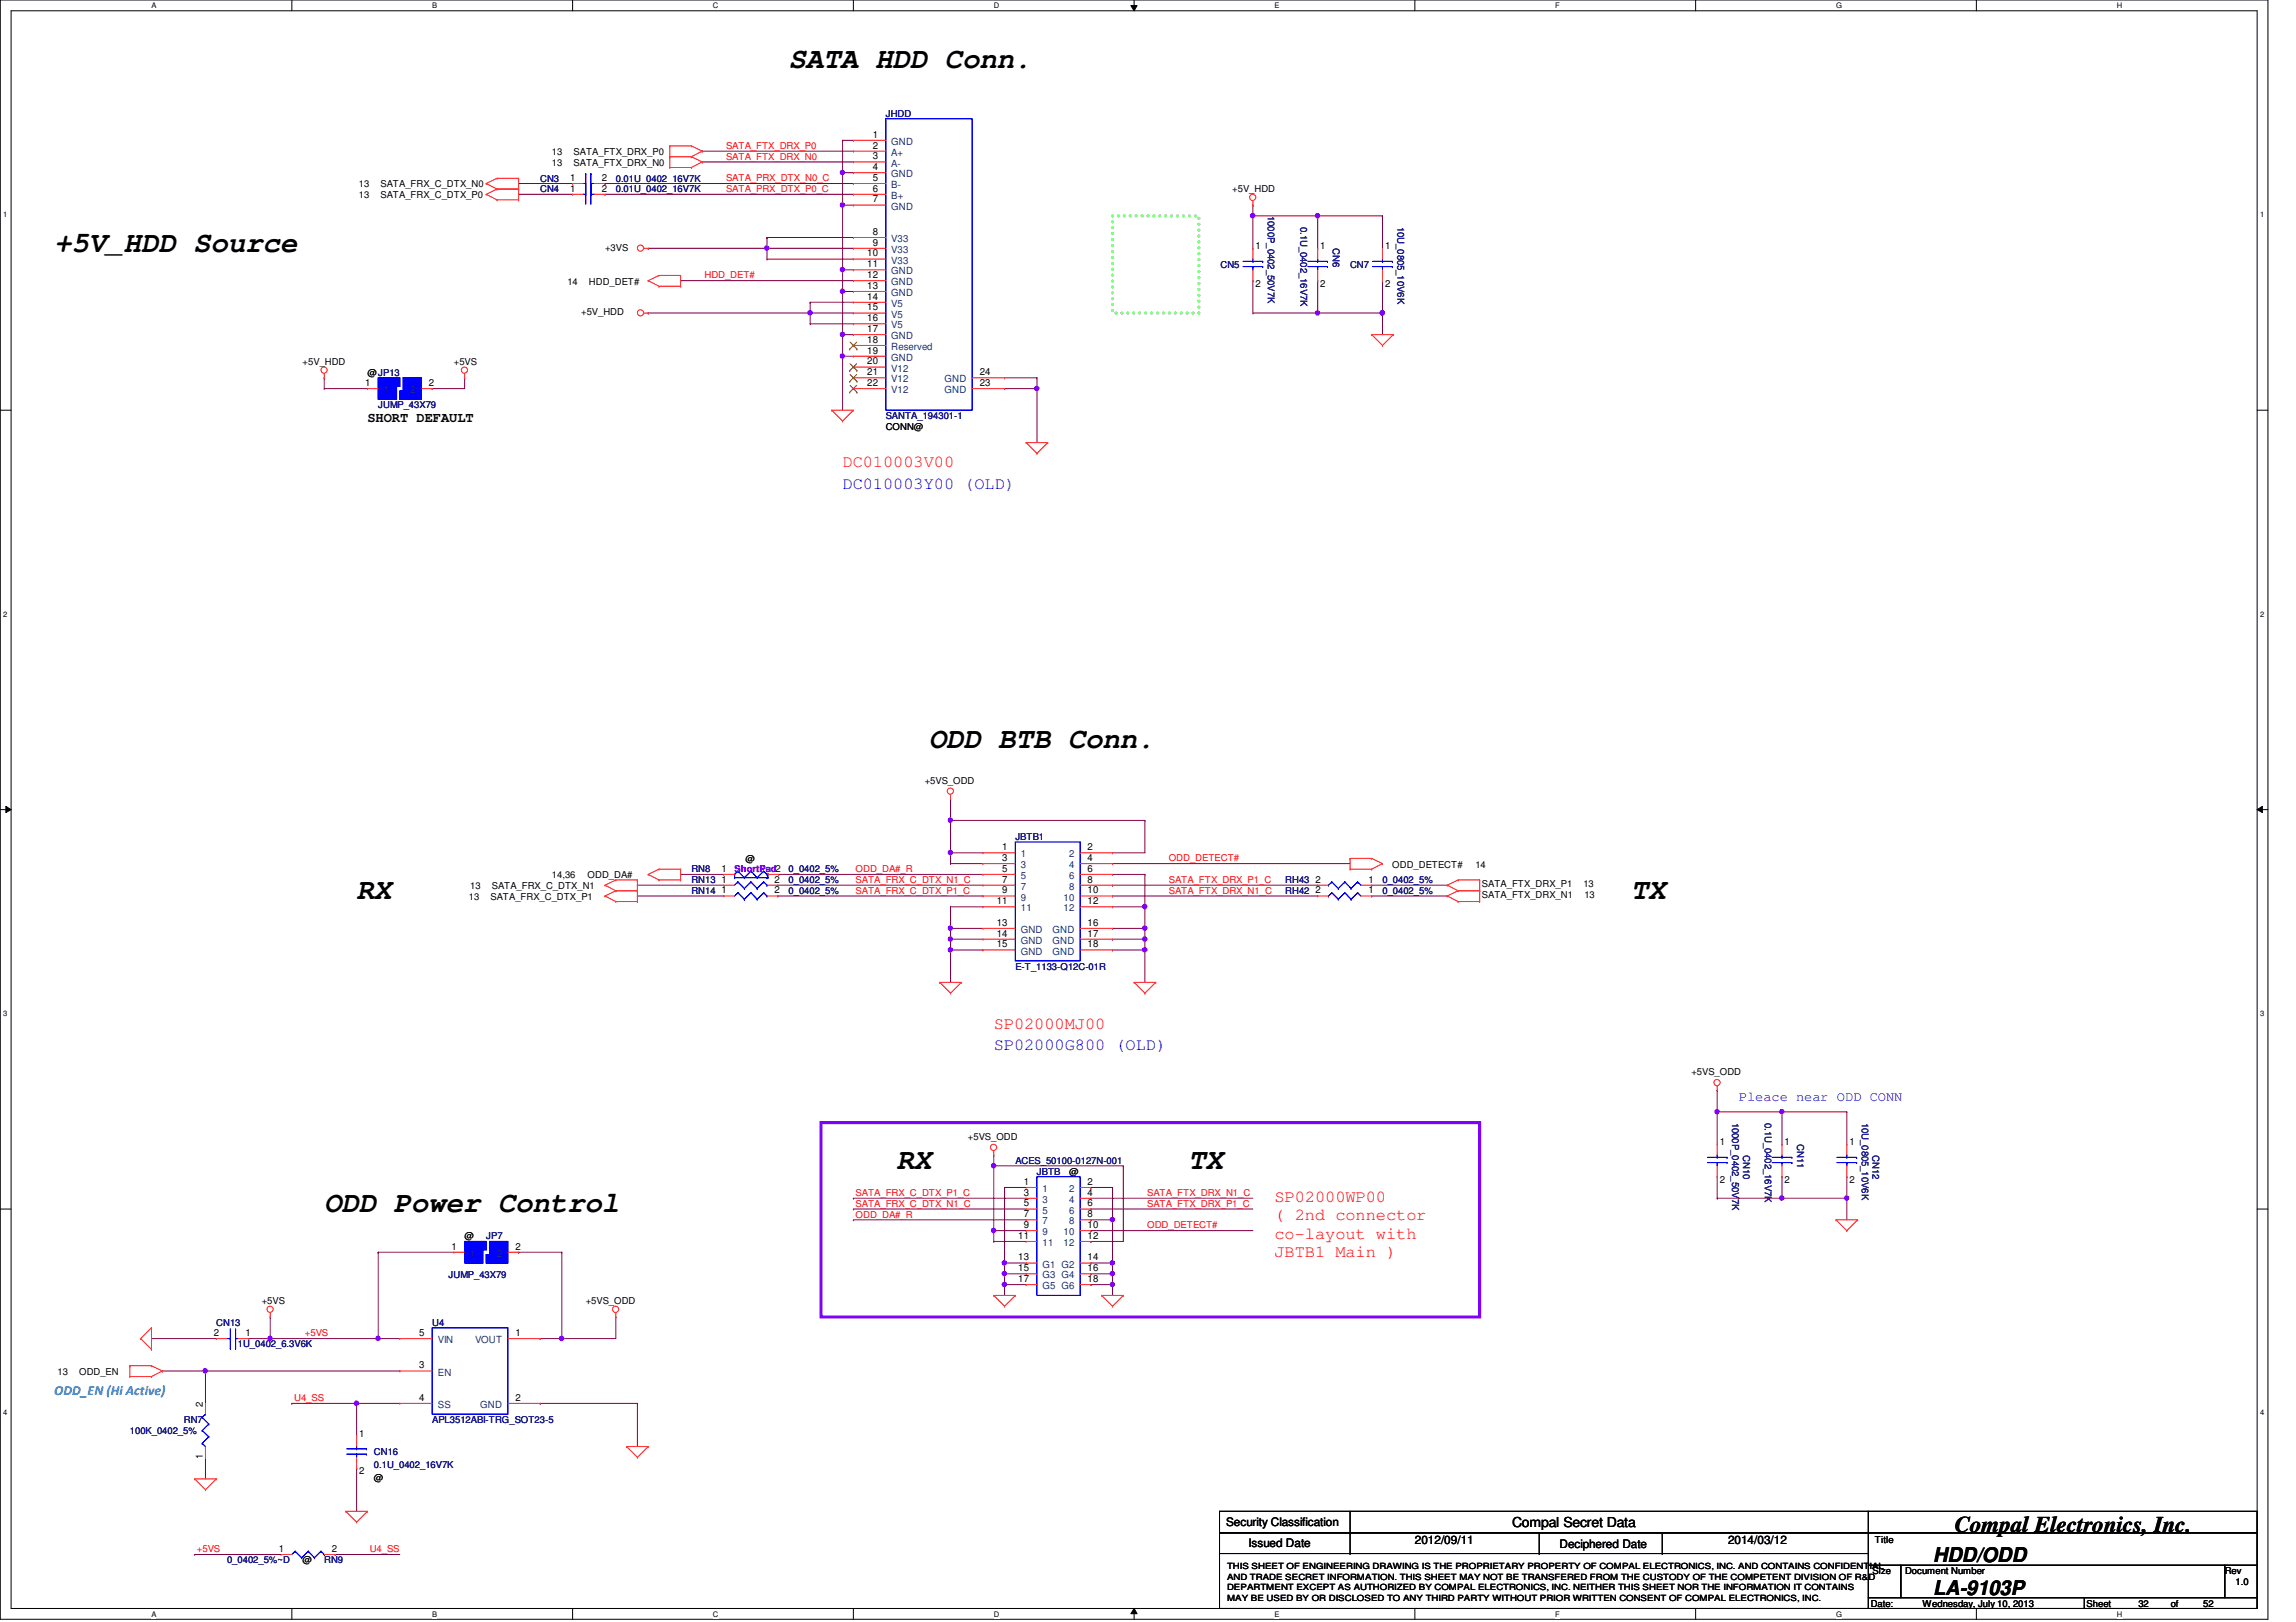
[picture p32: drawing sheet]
<svg xmlns="http://www.w3.org/2000/svg" width="297mm" height="210mm" viewBox="0 0 297 210" stroke-linecap="round" stroke-linejoin="round" font-family="sans-serif">
<defs><g id="words">
<g font-size="3.8">
<text x="102" y="8.8">SATA HDD Conn.</text>
<text x="7" y="32.6">+5V_HDD Source</text>
<text x="120.2" y="96.8">ODD BTB Conn.</text>
<text x="46.1" y="116.4">RX</text>
<text x="211" y="116.4">TX</text>
<text x="116" y="151.3">RX</text>
<text x="153.7" y="151.3">TX</text>
<text x="41.9" y="156.9">ODD Power Control</text>
</g>
<text font-size="2.9" x="252.9" y="198.2">Compal Electronics, Inc.</text>
<g font-size="2.6">
<text x="250.1" y="202.2">HDD/ODD</text>
<text x="250.1" y="206.4">LA-9103P</text>
</g>
<g font-size="2.2" fill="#f00">
<text x="109" y="60.5">DC010003V00</text>
<text x="128.6" y="133.1">SP02000MJ00</text>
<text x="164.9" y="155.5">SP02000WP00</text>
<text x="164.9" y="157.9">( 2nd connector</text>
<text x="164.9" y="160.3">co-layout with</text>
<text x="164.9" y="162.7">JBTB1 Main )</text>
</g>
<g font-size="2.2" fill="#00f">
<text x="109" y="63.3">DC010003Y00 (OLD)</text>
<text x="128.6" y="135.9">SP02000G800 (OLD)</text>
</g>
<g font-size="1.8">
<text x="47.5" y="54.6">SHORT DEFAULT</text>
<text x="195.6" y="197.6">Compal Secret Data</text>
</g>
<text font-size="1.8" fill="#00f" x="225" y="142.5">Pleace near ODD CONN</text>
<text font-size="1.8" fill="#0080ff" x="7" y="180.5">ODD_EN (Hi Active)</text>
<g font-size="1.5">
<text x="158.6" y="197.5">Security Classification</text>
<text x="161.5" y="200.2">Issued Date</text>
<text x="183" y="199.8">2012/09/11</text>
<text x="201.8" y="200.3">Deciphered Date</text>
<text x="223.6" y="199.8">2014/03/12</text>
</g>
<g font-size="1.3">
<text x="112.9" y="17.8">1</text>
<text x="73.8" y="23.4">1</text>
<text x="77.8" y="23.4">2</text>
<text x="112.9" y="19.2">2</text>
<text x="112.9" y="20.6">3</text>
<text x="112.9" y="22">4</text>
<text x="112.9" y="23.4">5</text>
<text x="73.8" y="24.8">1</text>
<text x="77.8" y="24.8">2</text>
<text x="112.9" y="24.8">6</text>
<text x="112.9" y="26.2">7</text>
<text x="112.2" y="33.2">10</text>
<text x="112.2" y="34.6">11</text>
<text x="112.2" y="36">12</text>
<text x="112.9" y="30.4">8</text>
<text x="112.9" y="31.8">9</text>
<text x="162.4" y="32.3">1</text>
<text x="170.8" y="32.3">1</text>
<text x="179.2" y="32.3">1</text>
<text x="112.2" y="37.4">13</text>
<text x="112.2" y="38.8">14</text>
<text x="112.2" y="40.2">15</text>
<text x="112.2" y="41.6">16</text>
<text x="162.4" y="37.1">2</text>
<text x="170.8" y="37.1">2</text>
<text x="179.2" y="37.1">2</text>
<text x="112.2" y="43">17</text>
<text x="112.2" y="44.4">18</text>
<text x="112.2" y="45.8">19</text>
<text x="112.2" y="47.2">20</text>
<text x="47.2" y="50">1</text>
<text x="55.5" y="50">2</text>
<text x="112.2" y="48.6">21</text>
<text x="112.2" y="50">22</text>
<text x="126.7" y="50">23</text>
<text x="126.7" y="48.6">24</text>
<text x="93.3" y="112.8">1</text>
<text x="129.7" y="110">1</text>
<text x="129.7" y="111.4">3</text>
<text x="129.7" y="112.8">5</text>
<text x="140.7" y="110">2</text>
<text x="140.7" y="111.4">4</text>
<text x="140.7" y="112.8">6</text>
<text x="93.3" y="115.6">1</text>
<text x="93.3" y="114.2">1</text>
<text x="100.2" y="115.6">2</text>
<text x="100.2" y="114.2">2</text>
<text x="128.9" y="117">11</text>
<text x="128.9" y="119.8">13</text>
<text x="129.7" y="114.2">7</text>
<text x="129.7" y="115.6">9</text>
<text x="140.7" y="119.8">16</text>
<text x="140.7" y="114.2">8</text>
<text x="140.7" y="115.6">10</text>
<text x="140.7" y="117">12</text>
<text x="170.2" y="114.2">2</text>
<text x="170.2" y="115.6">2</text>
<text x="177" y="114.2">1</text>
<text x="177" y="115.6">1</text>
<text x="128.9" y="121.2">14</text>
<text x="128.9" y="122.6">15</text>
<text x="140.7" y="121.2">17</text>
<text x="140.7" y="122.6">18</text>
<text x="222.5" y="148.2">1</text>
<text x="230.9" y="148.2">1</text>
<text x="239.3" y="148.2">1</text>
<text x="132.5" y="153.3">1</text>
<text x="132.5" y="154.7">3</text>
<text x="140.7" y="153.3">2</text>
<text x="140.7" y="154.7">4</text>
<text x="222.5" y="153">2</text>
<text x="230.9" y="153">2</text>
<text x="239.3" y="153">2</text>
<text x="58.4" y="161.7">1</text>
<text x="66.7" y="161.7">2</text>
<text x="131.7" y="160.3">11</text>
<text x="132.5" y="156.1">5</text>
<text x="132.5" y="157.5">7</text>
<text x="132.5" y="158.9">9</text>
<text x="140.7" y="156.1">6</text>
<text x="140.7" y="157.5">8</text>
<text x="140.7" y="158.9">10</text>
<text x="140.7" y="160.3">12</text>
<text x="131.7" y="163.1">13</text>
<text x="131.7" y="164.5">15</text>
<text x="131.7" y="165.9">17</text>
<text x="140.7" y="163.1">14</text>
<text x="140.7" y="164.5">16</text>
<text x="140.7" y="165.9">18</text>
<text x="27.7" y="172.9">2</text>
<text x="31.7" y="172.9">1</text>
<text x="54.2" y="172.9">5</text>
<text x="66.7" y="172.9">1</text>
<text x="54.2" y="177.1">3</text>
<text x="26.2" y="182" transform="rotate(-90 26.2 182)">2</text>
<text x="46.5" y="185.9">1</text>
<text x="54.2" y="181.3">4</text>
<text x="66.7" y="181.3">2</text>
<text x="26.2" y="188.8" transform="rotate(-90 26.2 188.8)">1</text>
<text x="46.5" y="190.8">2</text>
<text x="36.1" y="200.8">1</text>
<text x="42.9" y="200.8">2</text>
</g>
<g font-size="1.3" fill="#004080">
<text x="115.3" y="18.8">GND</text>
<text x="115.3" y="20.2">A+</text>
<text x="115.3" y="21.5">A-</text>
<text x="115.3" y="22.9">GND</text>
<text x="115.3" y="24.3">B-</text>
<text x="115.3" y="25.7">B+</text>
<text x="115.3" y="27.1">GND</text>
<text x="115.3" y="31.3">V33</text>
<text x="115.3" y="32.7">V33</text>
<text x="115.3" y="34.1">V33</text>
<text x="115.3" y="35.5">GND</text>
<text x="115.3" y="36.9">GND</text>
<text x="115.3" y="38.3">GND</text>
<text x="115.3" y="39.7">V5</text>
<text x="115.3" y="41.1">V5</text>
<text x="115.3" y="42.5">V5</text>
<text x="115.3" y="43.9">GND</text>
<text x="115.3" y="45.3">Reserved</text>
<text x="115.3" y="46.7">GND</text>
<text x="49.7" y="50.9">1</text>
<text x="53.1" y="50.9">2</text>
<text x="115.3" y="48.1">V12</text>
<text x="115.3" y="49.5">V12</text>
<text x="115.3" y="50.9">V12</text>
<text x="122.2" y="50.9">GND</text>
<text x="122.2" y="49.5">GND</text>
<text x="132.1" y="111">1</text>
<text x="132.1" y="112.4">3</text>
<text x="132.1" y="113.7">5</text>
<text x="138.3" y="111">2</text>
<text x="138.3" y="112.4">4</text>
<text x="138.3" y="113.7">6</text>
<text x="132.1" y="115.1">7</text>
<text x="132.1" y="116.5">9</text>
<text x="132.1" y="117.9">11</text>
<text x="137.6" y="116.5">10</text>
<text x="137.6" y="117.9">12</text>
<text x="138.3" y="115.1">8</text>
<text x="132.1" y="120.7">GND</text>
<text x="132.1" y="122.1">GND</text>
<text x="132.1" y="123.5">GND</text>
<text x="136.2" y="120.7">GND</text>
<text x="136.2" y="122.1">GND</text>
<text x="136.2" y="123.5">GND</text>
<text x="134.9" y="154.3">1</text>
<text x="134.9" y="155.7">3</text>
<text x="138.3" y="154.3">2</text>
<text x="138.3" y="155.7">4</text>
<text x="134.9" y="157.1">5</text>
<text x="134.9" y="158.5">7</text>
<text x="134.9" y="159.9">9</text>
<text x="134.9" y="161.2">11</text>
<text x="137.6" y="159.9">10</text>
<text x="137.6" y="161.2">12</text>
<text x="138.3" y="157.1">6</text>
<text x="138.3" y="158.5">8</text>
<text x="60.8" y="162.6">1</text>
<text x="64.3" y="162.6">2</text>
<text x="134.9" y="164">G1 G2</text>
<text x="134.9" y="165.4">G3 G4</text>
<text x="134.9" y="166.8">G5 G6</text>
<text x="56.6" y="173.8">VIN</text>
<text x="61.5" y="173.8">VOUT</text>
<text x="56.6" y="178">EN</text>
<text x="56.6" y="182.2">SS</text>
<text x="62.1" y="182.2">GND</text>
</g>
<g font-size="1.2" fill="#000080">
<text x="114.6" y="15.1">JHDD</text>
<text x="69.9" y="23.5">CN3</text>
<text x="79.7" y="23.5">0.01U_0402_16V7K</text>
<text x="69.9" y="24.9">CN4</text>
<text x="79.7" y="24.9">0.01U_0402_16V7K</text>
<text x="164" y="27.9" transform="rotate(90 164 27.9)">1000P_0402_50V7K</text>
<text x="168.2" y="29.3" transform="rotate(90 168.2 29.3)">0.1U_0402_16V7K</text>
<text x="180.8" y="29.3" transform="rotate(90 180.8 29.3)">10U_0805_10V6K</text>
<text x="157.9" y="34.7">CN5</text>
<text x="172.4" y="32.1" transform="rotate(90 172.4 32.1)">CN6</text>
<text x="174.7" y="34.7">CN7</text>
<text x="48.9" y="52.8">JUMP_43X79</text>
<text x="114.6" y="54.2">SANTA_194301-1</text>
<text x="89.4" y="112.9">RN8</text>
<text x="102" y="112.9">0_0402_5%</text>
<text x="131.4" y="108.7">JBTB1</text>
<text x="89.4" y="115.7">RN14</text>
<text x="89.4" y="114.3">RN13</text>
<text x="102" y="115.7">0_0402_5%</text>
<text x="102" y="114.3">0_0402_5%</text>
<text x="166.3" y="114.3">RH43</text>
<text x="166.3" y="115.7">RH42</text>
<text x="178.9" y="114.3">0_0402_5%</text>
<text x="178.9" y="115.7">0_0402_5%</text>
<text x="131.4" y="125.5">E-T_1133-Q12C-01R</text>
<text x="224.1" y="145.3" transform="rotate(90 224.1 145.3)">1000P_0402_50V7K</text>
<text x="225.5" y="149.5" transform="rotate(90 225.5 149.5)">CN10</text>
<text x="228.3" y="145.3" transform="rotate(90 228.3 145.3)">0.1U_0402_16V7K</text>
<text x="232.5" y="148.1" transform="rotate(90 232.5 148.1)">CN11</text>
<text x="240.9" y="145.3" transform="rotate(90 240.9 145.3)">10U_0805_10V6K</text>
<text x="242.3" y="149.5" transform="rotate(90 242.3 149.5)">CN12</text>
<text x="131.4" y="150.6">ACES_50100-0127N-001</text>
<text x="134.2" y="152">JBTB</text>
<text x="62.9" y="160.4">JP7</text>
<text x="58" y="165.4">JUMP_43X79</text>
<text x="28" y="171.6">CN13</text>
<text x="55.9" y="171.6">U4</text>
<text x="30.8" y="174.4">1U_0402_6.3V6K</text>
<text x="16.8" y="185.5">100K_0402_5%</text>
<text x="23.8" y="184.1">RN7</text>
<text x="55.9" y="184.1">APL3512ABI-TRG_SOT23-5</text>
<text x="48.4" y="188.3">CN16</text>
<text x="48.4" y="190">0.1U_0402_16V7K</text>
<text x="29.4" y="202.3">0_0402_5%~D</text>
<text x="41.9" y="202.3">RN9</text>
</g>
<g font-size="1.2">
<text x="71.4" y="20">13</text>
<text x="71.4" y="21.4">13</text>
<text x="74.2" y="20">SATA_FTX_DRX_P0</text>
<text x="74.2" y="21.4">SATA_FTX_DRX_N0</text>
<text x="46.4" y="24.2">13</text>
<text x="46.4" y="25.6">13</text>
<text x="49.2" y="24.2">SATA_FRX_C_DTX_N0</text>
<text x="49.2" y="25.6">SATA_FRX_C_DTX_P0</text>
<text x="159.4" y="24.9">+5V_HDD</text>
<text x="78.3" y="32.4">+3VS</text>
<text x="73.4" y="36.9">14</text>
<text x="75.2" y="40.8">+5V_HDD</text>
<text x="76.2" y="36.9">HDD_DET#</text>
<text x="39.2" y="47.2">+5V_HDD</text>
<text x="58.7" y="47.2">+5VS</text>
<text x="47.5" y="48.6">@JP13</text>
<text x="114.6" y="55.6">CONN@</text>
<text x="119.6" y="101.4">+5VS_ODD</text>
<text x="71.4" y="113.6">14,36</text>
<text x="76" y="113.6">ODD_DA#</text>
<text x="96.4" y="111.5">@</text>
<text x="180.1" y="112.4">ODD_DETECT#</text>
<text x="190.9" y="112.4">14</text>
<text x="60.7" y="116.4">13</text>
<text x="60.8" y="115">13</text>
<text x="63.5" y="116.4">SATA_FRX_C_DTX_P1</text>
<text x="63.6" y="115">SATA_FRX_C_DTX_N1</text>
<text x="191.7" y="114.9">SATA_FTX_DRX_P1</text>
<text x="191.7" y="116.2">SATA_FTX_DRX_N1</text>
<text x="204.8" y="114.9">13</text>
<text x="205" y="116.2">13</text>
<text x="218.8" y="139.1">+5VS_ODD</text>
<text x="125.2" y="147.5">+5VS_ODD</text>
<text x="138.3" y="152">@</text>
<text x="60.1" y="160.4">@</text>
<text x="33.9" y="168.8">+5VS</text>
<text x="75.8" y="168.8">+5VS_ODD</text>
<text x="7.4" y="177.9">13</text>
<text x="10.2" y="177.9">ODD_EN</text>
<text x="48.4" y="191.7">@</text>
<text x="39.2" y="202.3">@</text>
<text x="242.3" y="203.7">Size</text>
<text x="242.6" y="199.6">Title</text>
<text x="246.5" y="203.7">Document Number</text>
<text x="287.8" y="203.7">Rev</text>
<text x="242" y="207.9">Date:</text>
<text x="248.7" y="207.9">Wednesday, July 10, 2013</text>
<text x="270" y="207.9">Sheet</text>
<text x="276.6" y="207.9">32</text>
<text x="280.8" y="207.9">of</text>
<text x="285" y="207.9">52</text>
<text x="289.2" y="205.1">1.0</text>
</g>
<g font-size="1.2" fill="#f00">
<text x="93.9" y="20.7">SATA_FTX_DRX_N0</text>
<text x="93.9" y="23.5">SATA_PRX_DTX_N0_C</text>
<text x="93.9" y="19.3">SATA_FTX_DRX_P0</text>
<text x="93.9" y="24.8">SATA_PRX_DTX_P0_C</text>
<text x="91.1" y="36">HDD_DET#</text>
<text x="110.7" y="112.9">ODD_DA#_R</text>
<text x="151.2" y="111.5">ODD_DETECT#</text>
<text x="110.7" y="114.3">SATA_FRX_C_DTX_N1_C</text>
<text x="110.7" y="115.7">SATA_FRX_C_DTX_P1_C</text>
<text x="151.2" y="114.3">SATA_FTX_DRX_P1_C</text>
<text x="151.2" y="115.7">SATA_FTX_DRX_N1_C</text>
<text x="110.7" y="154.8">SATA_FRX_C_DTX_P1_C</text>
<text x="148.4" y="154.8">SATA_FTX_DRX_N1_C</text>
<text x="110.7" y="156.2">SATA_FRX_C_DTX_N1_C</text>
<text x="110.7" y="157.6">ODD_DA#_R</text>
<text x="148.4" y="156.2">SATA_FTX_DRX_P1_C</text>
<text x="148.4" y="159">ODD_DETECT#</text>
<text x="39.5" y="172.9">+5VS</text>
<text x="38.1" y="181.3">U4_SS</text>
<text x="25.5" y="200.9">+5VS</text>
<text x="47.8" y="200.9">U4_SS</text>
</g>
<text font-size="1.2" fill="#8000ff" x="95" y="112.9">ShortPad2</text>
<g font-size="1.1">
<text x="158.7" y="203.1">THIS SHEET OF ENGINEERING DRAWING IS THE PROPRIETARY PROPERTY OF COMPAL ELECTRONICS, INC. AND CONTAINS CONFIDENTIAL</text>
<text x="158.7" y="204.4">AND TRADE SECRET INFORMATION. THIS SHEET MAY NOT BE TRANSFERED FROM THE CUSTODY OF THE COMPETENT DIVISION OF R&amp;D</text>
<text x="158.7" y="205.8">DEPARTMENT EXCEPT AS AUTHORIZED BY COMPAL ELECTRONICS, INC. NEITHER THIS SHEET NOR THE INFORMATION IT CONTAINS</text>
<text x="158.7" y="207.1">MAY BE USED BY OR DISCLOSED TO ANY THIRD PARTY WITHOUT PRIOR WRITTEN CONSENT OF COMPAL ELECTRONICS, INC.</text>
</g>
<g font-size="1">
<text x="19.6" y="1.1">A</text>
<text x="55.9" y="1.1">B</text>
<text x="92.2" y="1.1">C</text>
<text x="128.6" y="1.1">D</text>
<text x="164.9" y="1.1">E</text>
<text x="201.2" y="1.1">F</text>
<text x="237.5" y="1.1">G</text>
<text x="273.9" y="1.1">H</text>
<text x=".4" y="28.1">1</text>
<text x="292.4" y="28.1">1</text>
<text x=".4" y="79.8">2</text>
<text x="292.4" y="79.8">2</text>
<text x=".4" y="131.5">3</text>
<text x="292.4" y="131.5">3</text>
<text x=".4" y="183.2">4</text>
<text x="292.4" y="183.2">4</text>
<text x="19.6" y="209.2">A</text>
<text x="55.9" y="209.2">B</text>
<text x="92.2" y="209.2">C</text>
<text x="128.6" y="209.2">D</text>
<text x="164.9" y="209.2">E</text>
<text x="201.2" y="209.2">F</text>
<text x="237.5" y="209.2">G</text>
<text x="273.9" y="209.2">H</text>
</g>
</g></defs>
<path d="M0 0h293.4v209.5h-293.4zM1.4 1.4h290.6v206.8h-290.6z" fill="none" stroke="#000" stroke-width=".13"/>
<g fill="#fff">
<path d="M19.6 .2h.6v1.1h-.6z"/>
<path d="M19.6 208.3h.6v1.1h-.6z"/>
</g>
<path d="M37.8 0v1.4M37.8 208.2v1.3" fill="none" stroke="#000" stroke-width=".13"/>
<g fill="#fff">
<path d="M55.9 .2h.7v1.1h-.7z"/>
<path d="M55.9 208.3h.7v1.1h-.7z"/>
</g>
<path d="M74.1 0v1.4M74.1 208.2v1.3" fill="none" stroke="#000" stroke-width=".13"/>
<g fill="#fff">
<path d="M92.2 .2h.8v1.1h-.8z"/>
<path d="M92.2 208.3h.8v1.1h-.8z"/>
</g>
<path d="M110.4 0v1.4M110.4 208.2v1.3" fill="none" stroke="#000" stroke-width=".13"/>
<g fill="#fff">
<path d="M128.6 .2h.7v1.1h-.7z"/>
<path d="M128.6 208.3h.7v1.1h-.7z"/>
</g>
<path d="M146.3 .7h.8l-.4 .7zM146.7 0v1.4M146.7 208.2l.4 .6h-.8zM146.7 208.2v1.3" fill="none" stroke="#000" stroke-width=".13"/>
<path d="M146.3 .7h.8l-.4 .7zM146.7 208.2l.4 .6h-.8z" fill="#000"/>
<g fill="#fff">
<path d="M164.9 .2h.6v1.1h-.6z"/>
<path d="M164.9 208.3h.6v1.1h-.6z"/>
</g>
<path d="M183 0v1.4M183 208.2v1.3" fill="none" stroke="#000" stroke-width=".13"/>
<g fill="#fff">
<path d="M201.2 .2h.6v1.1h-.6z"/>
<path d="M201.2 208.3h.6v1.1h-.6z"/>
</g>
<path d="M219.4 0v1.4M219.4 208.2v1.3" fill="none" stroke="#000" stroke-width=".13"/>
<g fill="#fff">
<path d="M237.5 .2h.8v1.1h-.8z"/>
<path d="M237.5 208.3h.8v1.1h-.8z"/>
</g>
<path d="M255.7 0v1.4M255.7 208.2v1.3" fill="none" stroke="#000" stroke-width=".13"/>
<g fill="#fff">
<path d="M273.9 .2h.7v1.1h-.7z"/>
<path d="M273.9 208.3h.7v1.1h-.7z"/>
<path d="M.4 27.2h.6v1.1h-.6z"/>
<path d="M292.4 27.2h.5v1.1h-.5z"/>
<path d="M.4 78.9h.6v1.1h-.6z"/>
<path d="M292.4 78.9h.5v1.1h-.5z"/>
</g>
<path d="M0 53.1h1.4M292 53.1h1.4" fill="none" stroke="#000" stroke-width=".13"/>
<g fill="#fff">
<path d="M.4 130.6h.6v1.1h-.6z"/>
<path d="M292.4 130.6h.5v1.1h-.5z"/>
</g>
<path d="M0 104.8h1.4M.8 104.4l.6 .4-.6 .4zM292 104.8l.7-.4v.8zM292 104.8h1.4" fill="none" stroke="#000" stroke-width=".13"/>
<path d="M.8 104.4l.6 .4-.6 .4zM292 104.8l.7-.4v.8z" fill="#000"/>
<g fill="#fff">
<path d="M.4 182.3h.6v1.1h-.6z"/>
<path d="M292.4 182.3h.5v1.1h-.5z"/>
</g>
<path d="M0 156.5h1.4M292 156.5h1.4" fill="none" stroke="#000" stroke-width=".13"/>
<path d="M106.2 145.3h85.2v25.1h-85.2z" fill="none" stroke="#8000ff" stroke-width=".38"/>
<path d="M143.9 27.9h11.2v12.6h-11.2z" fill="none" stroke="#0f0" stroke-width=".38" stroke-dasharray="0 .8"/>
<path d="M109 46.1h.1M109 46.1v7" fill="none" stroke="#800040" stroke-width=".13"/>
<circle cx="109" cy="46.1" r=".29" fill="#f0f"/>
<circle cx="109" cy="46.1" r=".29" fill="none" stroke="#f0f" stroke-width=".13"/>
<path d="M99.2 30.7h.1M99.2 32.1h.1M99.2 30.7v1.4M99.2 32.1h11.2" fill="none" stroke="#800040" stroke-width=".13"/>
<circle cx="99.2" cy="32.1" r=".29" fill="#f0f"/>
<circle cx="99.2" cy="32.1" r=".29" fill="none" stroke="#f0f" stroke-width=".13"/>
<g fill="none" stroke="#800040" stroke-width=".13">
<path d="M83.9 32.1h.1M83.9 32.1h15.3M88 36.3h.1M88 36.3h22.4M99.2 32.1h.1M99.2 30.7h.1M99.2 33.5h.1M99.2 32.1v1.4M99.2 30.7h11.2M99.2 33.5h11.2M104.8 39.1h.1M104.8 39.1v2.8"/>
<path d="M104.8 39.1h5.6M104.8 40.5h.1M104.8 41.9h.1M104.8 41.9h5.6M104.8 40.5h5.6"/>
</g>
<circle cx="104.8" cy="40.5" r=".29" fill="#f0f"/>
<circle cx="104.8" cy="40.5" r=".29" fill="none" stroke="#f0f" stroke-width=".13"/>
<path d="M109 18.2h.1M109 18.2h1.4M109 26.5h.1M109 26.5v8.4" fill="none" stroke="#800040" stroke-width=".13"/>
<circle cx="109" cy="26.5" r=".29" fill="#f0f"/>
<circle cx="109" cy="26.5" r=".29" fill="none" stroke="#f0f" stroke-width=".13"/>
<path d="M83.9 40.5h.1M83.9 40.5h20.9M109 46.1h.1M109 43.3h.1M109 46.1h1.4M109 43.3v2.8" fill="none" stroke="#800040" stroke-width=".13"/>
<circle cx="109" cy="43.3" r=".29" fill="#f0f"/>
<circle cx="109" cy="43.3" r=".29" fill="none" stroke="#f0f" stroke-width=".13"/>
<path d="M109 37.7h.1M109 37.7v5.6M109 43.3h.1M109 43.3h1.4" fill="none" stroke="#800040" stroke-width=".13"/>
<circle cx="109" cy="37.7" r=".29" fill="#f0f"/>
<circle cx="109" cy="37.7" r=".29" fill="none" stroke="#f0f" stroke-width=".13"/>
<path d="M109 37.7h.1M109 34.9h.1M109 37.7h1.4M109 34.9v2.8" fill="none" stroke="#800040" stroke-width=".13"/>
<circle cx="109" cy="34.9" r=".29" fill="#f0f"/>
<circle cx="109" cy="34.9" r=".29" fill="none" stroke="#f0f" stroke-width=".13"/>
<g fill="none" stroke="#800040" stroke-width=".13">
<path d="M90.8 19.6h.1M90.8 19.6h19.6M67.1 25.1h.1M67.1 23.7h.1M67.1 25.1h7M67.1 23.7h7M78.3 25.1h.1M78.3 23.7h.1M78.3 25.1h32.1M78.3 23.7h32.1M90.8 21h.1M90.8 21h19.6"/>
<path d="M109 34.9h.1M109 26.5h.1M109 22.4h.1M109 34.9h1.4M109 26.5h1.4M109 22.4v4.1"/>
</g>
<circle cx="109" cy="22.3" r=".29" fill="#f0f"/>
<circle cx="109" cy="22.3" r=".29" fill="none" stroke="#f0f" stroke-width=".13"/>
<g fill="none" stroke="#800040" stroke-width=".13">
<path d="M109 18.2h.1M109 18.2v4.2M109 22.4h.1M109 22.4h1.4M41.9 48.9h.1M41.9 50.3h.1M41.9 48.9v1.4M41.9 50.3h5.6M55.9 50.3h.1M60.1 48.9h.1M60.1 48.9v1.4h-4.2M230.5 155.1h.1"/>
<path d="M230.5 155.1h8.4"/>
</g>
<circle cx="238.9" cy="155" r=".29" fill="#f0f"/>
<circle cx="238.9" cy="155" r=".29" fill="none" stroke="#f0f" stroke-width=".13"/>
<circle cx="230.5" cy="155" r=".29" fill="#f0f"/>
<circle cx="230.5" cy="155" r=".29" fill="none" stroke="#f0f" stroke-width=".13"/>
<path d="M222.2 152.3h.1M222.2 143.9h.1M222.2 143.9v4.2M222.2 152.3v2.8M222.2 143.9h8.3M230.5 152.3h.1M230.5 152.3v2.8M238.9 155.1h.1M238.9 155.1v2.8" fill="none" stroke="#800040" stroke-width=".13"/>
<circle cx="222.1" cy="143.9" r=".29" fill="#f0f"/>
<circle cx="222.1" cy="143.9" r=".29" fill="none" stroke="#f0f" stroke-width=".13"/>
<path d="M230.5 143.9h.1M230.5 143.9v4.2" fill="none" stroke="#800040" stroke-width=".13"/>
<circle cx="230.5" cy="143.9" r=".29" fill="#f0f"/>
<circle cx="230.5" cy="143.9" r=".29" fill="none" stroke="#f0f" stroke-width=".13"/>
<g fill="none" stroke="#800040" stroke-width=".13">
<path d="M222.2 155.1h.1M222.2 141.1h.1M222.2 155.1h8.3M222.2 141.1v2.8M230.5 143.9h.1M230.5 143.9h8.4M238.9 152.3h.1M238.9 143.9h.1M238.9 143.9v4.2M238.9 152.3v2.8M19.6 173.2h.1M19.6 173.2h8.4"/>
<path d="M32.2 173.2h.1M32.2 173.2h16.7M35 170.4h.1M35 173.2h.1M35 170.4v2.8M37.8 181.6h.1M37.8 181.6h8.3M25.2 201.2h.1M25.2 201.2h11.2M43.3 201.2h.1M43.3 201.2h8.4"/>
</g>
<circle cx="34.9" cy="173.2" r=".29" fill="#f0f"/>
<circle cx="34.9" cy="173.2" r=".29" fill="none" stroke="#f0f" stroke-width=".13"/>
<path d="M48.9 162.1h.1M48.9 162.1h9.8M67.1 162.1h.1M67.1 162.1h5.6M72.7 173.2h.1M72.7 162.1h.1M72.7 162.1v11.1M79.7 170.4h.1M79.7 170.4v2.8h-7" fill="none" stroke="#800040" stroke-width=".13"/>
<circle cx="72.7" cy="173.2" r=".29" fill="#f0f"/>
<circle cx="72.7" cy="173.2" r=".29" fill="none" stroke="#f0f" stroke-width=".13"/>
<path d="M69.9 173.2h.1M69.9 173.2h2.8M46.1 181.6h.1M46.1 181.6h5.6" fill="none" stroke="#800040" stroke-width=".13"/>
<circle cx="46.1" cy="181.6" r=".29" fill="#f0f"/>
<circle cx="46.1" cy="181.6" r=".29" fill="none" stroke="#f0f" stroke-width=".13"/>
<path d="M26.6 177.4h.1M26.6 177.4h25.1M26.6 177.4v4.2M46.1 190h.1M46.1 181.6h.1M46.1 181.6v4.2M46.1 190v5.6M69.9 181.6h.1M69.9 181.6h12.6M82.5 181.6h.1M82.5 181.6v5.6" fill="none" stroke="#800040" stroke-width=".13"/>
<circle cx="26.6" cy="177.4" r=".29" fill="#f0f"/>
<circle cx="26.6" cy="177.4" r=".29" fill="none" stroke="#f0f" stroke-width=".13"/>
<path d="M21 177.4h.1M21 177.4h5.6M48.9 173.2h.1M48.9 173.2h2.8M26.6 188.6h.1M26.6 188.6v2.8" fill="none" stroke="#800040" stroke-width=".13"/>
<circle cx="48.9" cy="173.2" r=".29" fill="#f0f"/>
<circle cx="48.9" cy="173.2" r=".29" fill="none" stroke="#f0f" stroke-width=".13"/>
<path d="M123 122.9h.1M123 122.9h4.2M48.9 162.1h.1M48.9 162.1v11.1" fill="none" stroke="#800040" stroke-width=".13"/>
<circle cx="122.9" cy="122.9" r=".29" fill="#f0f"/>
<circle cx="122.9" cy="122.9" r=".29" fill="none" stroke="#f0f" stroke-width=".13"/>
<g fill="none" stroke="#800040" stroke-width=".13">
<path d="M100.6 114.6h.1M100.6 116h.1M100.6 116h26.6M100.6 114.6h26.6M123 106.2h.1M123 106.2h25.1M143.9 117.3h.1M143.9 114.6h.1M143.9 116h.1M143.9 116h26.6M143.9 114.6h26.6M148.1 113.2h.1"/>
<path d="M148.1 113.2v4.1h-4.2M177.5 116h.1M177.5 116h9.7M123 121.5h.1M123 121.5v1.4"/>
</g>
<circle cx="122.9" cy="106.1" r=".29" fill="#f0f"/>
<circle cx="122.9" cy="106.1" r=".29" fill="none" stroke="#f0f" stroke-width=".13"/>
<g fill="none" stroke="#800040" stroke-width=".13">
<path d="M100.7 113.2h.1M100.7 113.2h26.5M123 103.4h.1M123 117.3h.1M123 103.4v2.8M123 117.3v2.8M143.9 111.8h.1M143.9 111.8h30.8M123 120.1h.1M123 122.9h.1M123 121.5h.1M123 122.9v4.2"/>
<path d="M123 120.1h4.2M123 121.5h4.2"/>
</g>
<circle cx="122.9" cy="121.5" r=".29" fill="#f0f"/>
<circle cx="122.9" cy="121.5" r=".29" fill="none" stroke="#f0f" stroke-width=".13"/>
<path d="M123 120.1h.1M123 120.1v1.4" fill="none" stroke="#800040" stroke-width=".13"/>
<circle cx="122.9" cy="120.1" r=".29" fill="#f0f"/>
<circle cx="122.9" cy="120.1" r=".29" fill="none" stroke="#f0f" stroke-width=".13"/>
<path d="M123 110.4h.1M123 110.4v1.4M143.9 110.4h.1M143.9 110.4h4.2" fill="none" stroke="#800040" stroke-width=".13"/>
<circle cx="122.9" cy="110.3" r=".29" fill="#f0f"/>
<circle cx="122.9" cy="110.3" r=".29" fill="none" stroke="#f0f" stroke-width=".13"/>
<g fill="none" stroke="#800040" stroke-width=".13">
<path d="M82.5 116h.1M82.5 114.6h.1M82.5 116h11.1M82.5 114.6h11.1M88 113.2h.1M88 113.2h5.6M123 111.8h.1M123 110.4h.1M123 106.2h.1M123 117.3h.1M123 111.8h4.2M123 110.4h4.2"/>
<path d="M123 106.2v4.2M123 117.3h4.2M143.9 113.2h.1M143.9 113.2h4.2M148.1 106.2h.1M148.1 106.2v4.2M143.9 120.1h.1M143.9 120.1h4.2M148.1 122.9h.1M148.1 122.9v4.2"/>
</g>
<circle cx="148.1" cy="120.1" r=".29" fill="#f0f"/>
<circle cx="148.1" cy="120.1" r=".29" fill="none" stroke="#f0f" stroke-width=".13"/>
<path d="M143.9 121.5h.1M143.9 121.5h4.2" fill="none" stroke="#800040" stroke-width=".13"/>
<circle cx="148.1" cy="121.5" r=".29" fill="#f0f"/>
<circle cx="148.1" cy="121.5" r=".29" fill="none" stroke="#f0f" stroke-width=".13"/>
<path d="M143.9 122.9h.1M143.9 122.9h4.2" fill="none" stroke="#800040" stroke-width=".13"/>
<circle cx="148.1" cy="122.9" r=".29" fill="#f0f"/>
<circle cx="148.1" cy="122.9" r=".29" fill="none" stroke="#f0f" stroke-width=".13"/>
<path d="M148.1 117.3h.1M148.1 117.3v4.2M148.1 120.1h.1" fill="none" stroke="#800040" stroke-width=".13"/>
<circle cx="148.1" cy="117.3" r=".29" fill="#f0f"/>
<circle cx="148.1" cy="117.3" r=".29" fill="none" stroke="#f0f" stroke-width=".13"/>
<path d="M177.5 114.6h.1M177.5 114.6h9.7M148.1 121.5h.1M148.1 121.5v1.4M130 166.2h.1M130 166.2h2.8" fill="none" stroke="#800040" stroke-width=".13"/>
<circle cx="129.9" cy="166.2" r=".29" fill="#f0f"/>
<circle cx="129.9" cy="166.2" r=".29" fill="none" stroke="#f0f" stroke-width=".13"/>
<path d="M130 164.8h.1M130 163.4h.1M130 166.2h.1M130 164.8v2.8M130 163.4h2.8M130 164.8h2.8" fill="none" stroke="#800040" stroke-width=".13"/>
<circle cx="129.9" cy="164.8" r=".29" fill="#f0f"/>
<circle cx="129.9" cy="164.8" r=".29" fill="none" stroke="#f0f" stroke-width=".13"/>
<path d="M130 163.4h.1M130 163.4v1.4M141.1 163.4h.1M141.1 163.4h2.8M143.9 166.2h.1M143.9 166.2v1.4" fill="none" stroke="#800040" stroke-width=".13"/>
<circle cx="143.9" cy="163.4" r=".29" fill="#f0f"/>
<circle cx="143.9" cy="163.4" r=".29" fill="none" stroke="#f0f" stroke-width=".13"/>
<path d="M141.1 164.8h.1M141.1 164.8h2.8" fill="none" stroke="#800040" stroke-width=".13"/>
<circle cx="143.9" cy="164.8" r=".29" fill="#f0f"/>
<circle cx="143.9" cy="164.8" r=".29" fill="none" stroke="#f0f" stroke-width=".13"/>
<path d="M141.1 166.2h.1M141.1 166.2h2.8" fill="none" stroke="#800040" stroke-width=".13"/>
<circle cx="143.9" cy="166.2" r=".29" fill="#f0f"/>
<circle cx="143.9" cy="166.2" r=".29" fill="none" stroke="#f0f" stroke-width=".13"/>
<path d="M128.6 150.9h.1M128.6 150.9h16.7M143.9 157.9h.1M143.9 157.9v8.3M143.9 163.4h.1M143.9 164.8h.1" fill="none" stroke="#800040" stroke-width=".13"/>
<circle cx="128.5" cy="150.8" r=".29" fill="#f0f"/>
<circle cx="128.5" cy="150.8" r=".29" fill="none" stroke="#f0f" stroke-width=".13"/>
<path d="M128.6 149.5h.1M128.6 159.3h.1M128.6 149.5v1.4M128.6 159.3v1.4" fill="none" stroke="#800040" stroke-width=".13"/>
<circle cx="128.5" cy="159.2" r=".29" fill="#f0f"/>
<circle cx="128.5" cy="159.2" r=".29" fill="none" stroke="#f0f" stroke-width=".13"/>
<path d="M130 153.7h.1M130 153.7h2.8M130 153.7v9.7M141.1 153.7h.1M141.1 153.7h2.8M145.3 150.9h.1M145.3 150.9v9.8h-4.2M130 163.4h.1M141.1 160.7h.1" fill="none" stroke="#800040" stroke-width=".13"/>
<circle cx="129.9" cy="163.4" r=".29" fill="#f0f"/>
<circle cx="129.9" cy="163.4" r=".29" fill="none" stroke="#f0f" stroke-width=".13"/>
<g fill="none" stroke="#800040" stroke-width=".13">
<path d="M110.4 155.1h.1M110.4 156.5h.1M110.4 157.9h.1M110.4 155.1h22.4M110.4 156.5h22.4M110.4 157.9h22.4M128.6 159.3h.1M128.6 150.9h.1M128.6 159.3h4.2M128.6 150.9v8.4M141.1 156.5h.1M141.1 155.1h.1"/>
<path d="M141.1 159.3h.1M141.1 157.9h.1M141.1 155.1h21M141.1 156.5h21M141.1 157.9h2.8M141.1 159.3h21M128.6 160.7h.1M128.6 160.7h4.2"/>
</g>
<circle cx="143.9" cy="157.8" r=".29" fill="#f0f"/>
<circle cx="143.9" cy="157.8" r=".29" fill="none" stroke="#f0f" stroke-width=".13"/>
<path d="M178.9 40.5h.1M178.9 40.5v2.8M143.9 153.7h.1M143.9 153.7v4.2" fill="none" stroke="#800040" stroke-width=".13"/>
<circle cx="178.8" cy="40.5" r=".29" fill="#f0f"/>
<circle cx="178.8" cy="40.5" r=".29" fill="none" stroke="#f0f" stroke-width=".13"/>
<path d="M162.1 36.3h.1M162.1 26.5h.1M162.1 27.9h.1M162.1 26.5v5.6M162.1 36.3v4.2M170.5 36.3h.1M170.5 27.9h.1M170.5 27.9v4.2M170.5 36.3v4.2M170.5 27.9h8.4" fill="none" stroke="#800040" stroke-width=".13"/>
<circle cx="170.4" cy="27.9" r=".29" fill="#f0f"/>
<circle cx="170.4" cy="27.9" r=".29" fill="none" stroke="#f0f" stroke-width=".13"/>
<path d="M178.9 27.9h.1M178.9 27.9v4.2M170.5 40.5h.1M170.5 40.5h8.4" fill="none" stroke="#800040" stroke-width=".13"/>
<circle cx="170.4" cy="40.5" r=".29" fill="#f0f"/>
<circle cx="170.4" cy="40.5" r=".29" fill="none" stroke="#f0f" stroke-width=".13"/>
<path d="M162.1 27.9h.1M162.1 27.9h8.4M162.1 40.5h.1M162.1 40.5h8.4" fill="none" stroke="#800040" stroke-width=".13"/>
<circle cx="162.1" cy="27.9" r=".29" fill="#f0f"/>
<circle cx="162.1" cy="27.9" r=".29" fill="none" stroke="#f0f" stroke-width=".13"/>
<path d="M178.9 36.3h.1M178.9 36.3v4.2" fill="none" stroke="#800040" stroke-width=".13"/>
<circle cx="178.8" cy="40.5" r=".29" fill="#f0f"/>
<circle cx="178.8" cy="40.5" r=".29" fill="none" stroke="#f0f" stroke-width=".13"/>
<path d="M134.2 48.9h.1M134.2 50.3h.1M134.2 48.9v8.4" fill="none" stroke="#800040" stroke-width=".13"/>
<circle cx="134.1" cy="50.3" r=".29" fill="#f0f"/>
<circle cx="134.1" cy="50.3" r=".29" fill="none" stroke="#f0f" stroke-width=".13"/>
<path d="M130 48.9h.1M130 50.3h.1M130 48.9h4.2M130 50.3h4.2" fill="none" stroke="#800040" stroke-width=".13"/>
<g fill="none" stroke="#f00" stroke-width=".13">
<path d="M86.7 18.9h.1M86.7 18.9h2.7M86.7 18.9v2.8M89.4 18.9h.1M89.4 18.9l1.4 .7M90.8 19.6h.1M90.8 19.6l-1.4 .7M62.9 23.7h.1M62.9 25.1h.1M62.9 23.7l1.4 .8M62.9 25.1l1.4 .8M64.3 23.1h.1"/>
<path d="M64.3 24.5h.1M64.3 25.9h.1M64.3 23.1l-1.4 .6M64.3 23.1h2.8M64.3 24.5h2.8M64.3 24.5l-1.4 .6M64.3 25.9h2.8M67.1 23.1h.1M67.1 24.5h.1M67.1 25.9h.1M67.1 23.1v2.8M83.3 32.1h.6"/>
<path d="M83.9 36.3h.1M83.9 32.1h.1M83.9 36.3l1.4 .7M85.3 35.6h.1M85.3 37h.1M85.3 35.6h2.7M85.3 35.6l-1.4 .7M85.3 37h2.7M86.7 20.3h.1M86.7 21.7h.1M86.7 20.3h2.7M86.7 21.7h2.7"/>
<path d="M88 37h.1M88 35.6h.1M88 35.6v1.4M89.4 20.3h.1M89.4 21.7h.1M89.4 20.3l1.4 .7M90.8 21h.1M90.8 21l-1.4 .7M162.1 26.5h.1M162.1 26v.5M41.9 48.9h.1M41.9 48.3v.6"/>
<path d="M60.1 48.9h.1M60.1 48.3v.6M83.3 40.5h.6M83.9 40.5h.1M107.6 53.1h.1M107.6 53.1h2.8M107.6 53.1l1.4 1.4M109 54.5h.1M110.4 53.1h.1M110.4 53.1l-1.4 1.4M132.8 57.3h.1M132.8 57.3h2.7"/>
<path d="M132.8 57.3l1.4 1.4M134.2 58.7h.1M135.5 57.3h.1M135.5 57.3l-1.3 1.4M177.5 43.3h.1M177.5 43.3h2.8M177.5 43.3l1.4 1.4M178.9 44.7h.1M180.3 43.3h.1M180.3 43.3l-1.4 1.4M78.3 114.6h.1M78.3 116h.1"/>
<path d="M78.3 114.6l1.4 .7M78.3 116l1.4 .7M79.7 113.9h.1M79.7 115.3h.1M79.7 116.7h.1M79.7 113.9h2.8M79.7 113.9l-1.4 .7M79.7 115.3h2.8M79.7 115.3l-1.4 .7M79.7 116.7h2.8M82.5 113.9h.1M82.5 115.3h.1"/>
<path d="M82.5 116.7h.1M82.5 113.9v2.8M83.9 113.2h.1M83.9 113.2l1.4 .7M85.3 112.5h.1M85.3 113.9h.1M85.3 112.5l-1.4 .7M85.3 112.5h2.7M85.3 113.9h2.7M88 112.5h.1M88 113.9h.1M88 112.5v1.4"/>
<path d="M93.6 113.2h.1M93.6 113.2h1.4M99.4 113.2h1.3M100.7 113.2h.1M123 103.4h.1M123 102.8v.6M174.7 112.5h.1M174.7 111.1h.1M174.7 112.5h2.8M174.7 111.1h2.8M174.7 111.1v1.4M177.5 111.1h.1"/>
<path d="M177.5 112.5h.1M177.5 111.1l1.4 .7M178.9 111.8h.1M178.9 111.8l-1.4 .7M187.2 114.6h.1M187.2 116h.1M187.2 114.6l1.4 .7M187.2 116l1.4 .7M188.6 113.9h.1M188.6 115.3h.1M188.6 116.7h.1M188.6 113.9h2.8"/>
<path d="M188.6 115.3h2.8M188.6 116.7h2.8M188.6 113.9l-1.4 .7M188.6 115.3l-1.4 .7M191.4 115.3h.1M191.4 113.9h.1M191.4 116.7h.1M191.4 113.9v2.8M121.6 127.1h.1M121.6 127.1h2.8M121.6 127.1l1.4 1.4M123 128.5h.1"/>
<path d="M124.4 127.1h.1M124.4 127.1l-1.4 1.4M146.7 127.1h.1M146.7 127.1h2.8M146.7 127.1l1.4 1.4M148.1 128.5h.1M149.5 127.1h.1M149.5 127.1l-1.4 1.4M128.6 149.5h.1M128.6 148.9v.6M222.2 141.1h.1M222.2 140.5v.6"/>
<path d="M230.5 148.1h.1M230.5 152.3h.1M230.5 148.1v1.4M230.5 150.9v1.4M237.5 157.9h.1M237.5 157.9h2.8M237.5 157.9l1.4 1.4M238.9 159.3h.1M240.3 157.9h.1M240.3 157.9l-1.4 1.4M16.8 176.7h.1M16.8 178.1h.1"/>
<path d="M16.8 176.7h2.8M16.8 176.7v1.4M16.8 178.1h2.8M18.2 173.2h.1M18.2 173.2l1.4 1.4M19.6 176.7h.1M19.6 178.1h.1M19.6 171.8h.1M19.6 174.6h.1M19.6 176.7l1.4 .7M19.6 171.8v2.8M19.6 171.8l-1.4 1.4"/>
<path d="M21 177.4h.1M21 177.4l-1.4 .7M35 170.4h.1M35 169.9v.5M79.7 170.4h.1M79.7 169.9v.5M128.6 167.6h.1M128.6 167.6h2.8M128.6 167.6l1.4 1.4M130 169h.1M131.4 167.6h.1M131.4 167.6l-1.4 1.4"/>
<path d="M142.5 167.6h.1M142.5 167.6h2.8M142.5 167.6l1.4 1.4M143.9 169h.1M145.3 167.6h.1M145.3 167.6l-1.4 1.4M25.2 191.4h.1M25.2 191.4h2.8M25.2 191.4l1.4 1.4M26.6 192.8h.1M28 191.4h.1M28 191.4l-1.4 1.4"/>
<path d="M44.7 195.6h.1M44.7 195.6h2.8M44.7 195.6l1.4 1.4M46.1 197h.1M47.5 195.6h.1M47.5 195.6l-1.4 1.4M81.1 187.2h.1M81.1 187.2h2.8M81.1 187.2l1.4 1.4M82.5 188.6h.1M83.9 187.2h.1M83.9 187.2l-1.4 1.4"/>
<circle cx="82.9" cy="32.1" r=".4"/>
<circle cx="162.1" cy="25.5" r=".4"/>
<circle cx="41.9" cy="47.9" r=".4"/>
<circle cx="60.1" cy="47.9" r=".4"/>
<circle cx="82.9" cy="40.5" r=".4"/>
<circle cx="123" cy="102.4" r=".4"/>
<circle cx="128.5" cy="148.5" r=".4"/>
<circle cx="222.1" cy="140.1" r=".4"/>
<circle cx="34.9" cy="169.4" r=".4"/>
<circle cx="79.6" cy="169.4" r=".4"/>
</g>
<g fill="none" stroke="#000" stroke-width=".13">
<path d="M157.8 195.6h83.9v2.8h-83.9zM157.8 198.4h83.9v2.6h-83.9zM174.7 198.4h.1M174.7 195.6v5.4M199.1 198.4v2.6M215 198.4v2.6M241.7 195.6h50.3v2.8h-50.3zM241.7 198.4h50.3v4.2h-50.3zM157.8 201h83.9v7.2h-83.9zM174.7 201h.1M199.1 201h.1M215 201h.1"/>
<path d="M241.7 202.6h4.2v4.2h-4.2zM241.7 206.8h28v1.4h-28zM245.9 202.6h41.9v4.2h-41.9zM269.7 206.8h22.3v1.4h-22.3zM287.8 202.6h4.2v4.2h-4.2z"/>
</g>
<g fill="none" stroke="#00f" stroke-width=".13">
<path d="M95 113.6h.1M95 113.6h4.2M95.5 112.7h.1M95.5 112.7l-.5 .5v.4M95.5 112.7l.8 .9M96.3 113.6h.1M97.2 112.7h.1M97.2 112.7l-.9 .9M97.2 112.7l.8 .9M98 113.6h.1M98.8 112.7h.1M98.8 112.7l-.8 .9"/>
<path d="M98.8 112.7l.4 .5M99.2 113.2h.1M99.2 113.6h.1M99.4 113.6h.1M99.4 113v.6M229.3 150.5h2.5M229.3 149.8h2.5M230.5 149.8h.1M230.5 150.5h.1M230.5 149.5v.3M230.5 150.5v.4M231.8 150.5h.1"/>
<path d="M231.8 149.8h.1"/>
</g>
<path d="M60.1 160.7h1.4v2.7h-1.4z" fill-rule="evenodd" fill="#00f"/>
<path d="M60.1 160.7h1.4v2.7h-1.4z" fill="none" stroke="#00f" stroke-width=".13"/>
<path d="M61.5 160.7h1v2.7h-1z" fill-rule="evenodd" fill="#00f"/>
<path d="M61.5 160.7h1v2.7h-1z" fill="none" stroke="#00f" stroke-width=".13"/>
<path d="M62.5 160.7h.4v1.1h-.4z" fill-rule="evenodd" fill="#00f"/>
<path d="M62.5 160.7h.4v1.1h-.4z" fill="none" stroke="#00f" stroke-width=".13"/>
<path d="M62.9 162.3h.4v1.1h-.4z" fill-rule="evenodd" fill="#00f"/>
<path d="M62.9 162.3h.4v1.1h-.4z" fill="none" stroke="#00f" stroke-width=".13"/>
<path d="M63.3 160.7h1v2.7h-1z" fill-rule="evenodd" fill="#00f"/>
<path d="M63.3 160.7h1v2.7h-1z" fill="none" stroke="#00f" stroke-width=".13"/>
<path d="M64.3 160.7h1.4v2.7h-1.4z" fill-rule="evenodd" fill="#00f"/>
<path d="M64.3 160.7h1.4v2.7h-1.4z" fill="none" stroke="#00f" stroke-width=".13"/>
<path d="M60.1 160.7h1.4v2.7h-1.4z" fill-rule="evenodd" fill="#00f"/>
<path d="M60.1 160.7h1.4v2.7h-1.4z" fill="none" stroke="#00f" stroke-width=".13"/>
<path d="M61.5 160.7h1v2.7h-1z" fill-rule="evenodd" fill="#00f"/>
<path d="M61.5 160.7h1v2.7h-1z" fill="none" stroke="#00f" stroke-width=".13"/>
<path d="M62.5 160.7h.4v1.1h-.4z" fill-rule="evenodd" fill="#00f"/>
<path d="M62.5 160.7h.4v1.1h-.4z" fill="none" stroke="#00f" stroke-width=".13"/>
<path d="M62.9 162.3h.4v1.1h-.4z" fill-rule="evenodd" fill="#00f"/>
<path d="M62.9 162.3h.4v1.1h-.4z" fill="none" stroke="#00f" stroke-width=".13"/>
<path d="M63.3 160.7h1v2.7h-1z" fill-rule="evenodd" fill="#00f"/>
<path d="M63.3 160.7h1v2.7h-1z" fill="none" stroke="#00f" stroke-width=".13"/>
<path d="M64.3 160.7h1.4v2.7h-1.4z" fill-rule="evenodd" fill="#00f"/>
<g fill="none" stroke="#00f" stroke-width=".13">
<path d="M114.6 15.4h11.2v37.7h-11.2zM75.5 25.1h.3M75.5 23.7h.3M75.8 25.1h.1M75.8 23.9h.1M75.8 23.7h.1M75.8 22.5h.1M75.8 22.5v3.9M76.5 23.9h.1M76.5 25.1h.1M76.5 22.5h.1M76.5 23.7h.1"/>
<path d="M76.5 25.1h.4M76.5 22.5v3.9M76.5 23.7h.4M169.2 34.5h2.5M169.2 33.8h2.5M170.5 33.8h.1M170.5 34.5h.1M170.5 33.5v.3M170.5 34.5v.4M171.7 34.5h.1M171.7 33.8h.1M95.5 115.5h.1"/>
<path d="M95.5 114.1h.1M95.5 115.5l-.5 .5M95.5 115.5l.8 .9M95.5 114.1l-.5 .5M95.5 114.1l.8 .9M96.3 116.4h.1M96.3 115h.1M97.2 115.5h.1M97.2 114.1h.1M97.2 115.5l-.9 .9M97.2 115.5l.8 .9M97.2 114.1l-.9 .9"/>
<path d="M97.2 114.1l.8 .9M98 116.4h.1M98 115h.1M98.8 115.5h.1M98.8 114.1h.1M98.8 115.5l-.8 .9M98.8 115.5l.4 .5M98.8 114.1l-.8 .9M98.8 114.1l.4 .5M99.2 116h.1M99.2 114.6h.1M131.4 109h8.3v15.3h-8.3z"/>
<path d="M171.9 114.6h.1M171.9 116h.1M172.3 114.1h.1M172.3 115.5h.1M172.3 114.1l.8 .9M172.3 114.1l-.4 .5M172.3 115.5l.8 .9M172.3 115.5l-.4 .5M173.1 115h.1M173.1 116.4h.1M174 114.1h.1M174 115.5h.1"/>
<path d="M174 114.1l.8 .9M174 114.1l-.9 .9M174 115.5l.8 .9M174 115.5l-.9 .9M174.8 115h.1M174.8 116.4h.1M175.6 114.1h.1M175.6 115.5h.1M175.6 114.1l.5 .5M175.6 114.1l-.8 .9M175.6 115.5l.5 .5M175.6 115.5l-.8 .9"/>
<path d="M134.2 152.3h5.5v15.3h-5.5zM220.9 150.5h2.5M220.9 149.8h2.5M222.2 149.8h.1M222.2 150.5h.1M222.2 149.5v.3M222.2 150.5v.4M223.4 150.5h.1M223.4 149.8h.1M237.7 150.5h2.5M237.7 149.8h2.5M238.9 149.8h.1"/>
<path d="M238.9 150.5h.1M238.9 149.5v.3M238.9 150.5v.4M240.2 150.5h.1M240.2 149.8h.1M29.4 173.2h.4M29.8 174.5h.1M29.8 173.2h.1M29.8 172v2.5M30.5 173.2h.1M30.5 174.5h.1M30.5 173.2h.3"/>
<path d="M30.5 172v2.5M55.9 171.8h9.8v11.2h-9.8zM64.3 160.7h1.4v2.7h-1.4zM26.2 186.8h.1M26.2 185.1h.1M26.2 183.4h.1M26.2 186.8l.4 .4M26.2 185.1l.8 .8M26.2 183.4l.8 .9M26.6 183h.1M26.6 183l-.4 .4M27 185.9h.1"/>
<path d="M27 184.3h.1M27 184.3l-.8 .8M27 185.9l-.8 .9M44.9 188.2h2.5M44.9 187.5h2.5M46.1 187.5h.1M46.1 188.2h.1M46.1 187.2v.3M46.1 188.2v.4M47.4 188.2h.1M47.4 187.5h.1M38.2 200.7h.1"/>
<path d="M38.2 200.7l-.4 .5M38.2 200.7l.8 .9M39 201.6h.1M39.9 200.7h.1M39.9 200.7l-.9 .9M39.9 200.7l.8 .9M40.7 201.6h.1M41.5 200.7h.1M41.5 200.7l-.8 .9M41.5 200.7l.4 .5M41.9 201.2h.1"/>
</g>
<g fill="none" stroke="#f00" stroke-width=".13">
<path d="M110.4 18.2h.1M110.4 19.6h.1M110.4 18.2h4.2M110.4 19.6h4.2M74.1 25.1h.1M74.1 23.7h.1M74.1 25.1h1.4M74.1 23.7h1.4M76.9 25.1h1.4M76.9 23.7h1.4M78.3 25.1h.1M78.3 23.7h.1"/>
<path d="M110.4 21h.1M110.4 22.4h.1M110.4 23.7h.1M110.4 25.1h.1M110.4 26.5h.1M110.4 30.7h.1M110.4 32.1h.1M110.4 33.5h.1M110.4 34.9h.1M110.4 36.3h.1M110.4 37.7h.1M110.4 39.1h.1"/>
<path d="M110.4 25.1h4.2M110.4 21h4.2M110.4 22.4h4.2M110.4 23.7h4.2M110.4 26.5h4.2M110.4 30.7h4.2M110.4 32.1h4.2M110.4 33.5h4.2M110.4 34.9h4.2M110.4 36.3h4.2M110.4 37.7h4.2M110.4 39.1h4.2"/>
<path d="M170.5 32.1h.1M170.5 36.3h.1M170.5 32.1v1.4M170.5 34.9v1.4M110.4 40.5h.1M110.4 41.9h.1M110.4 43.3h.1M110.4 44.7h.1M110.4 46.1h.1M110.4 47.5h.1M110.4 48.9h.1M110.4 50.3h.1"/>
<path d="M110.4 40.5h4.2M110.4 41.9h4.2M110.4 43.3h4.2M110.4 44.7h4.2M110.4 46.1h4.2M110.4 47.5h4.2M110.4 48.9h4.2M110.4 50.3h4.2M125.8 48.9h4.2M125.8 50.3h4.2M130 50.3h.1M130 48.9h.1"/>
<path d="M93.6 116h.1M93.6 114.6h.1M93.6 116h1.4M93.6 114.6h1.4M99.2 116h1.4M99.2 114.6h1.4M100.6 116h.1M100.6 114.6h.1M127.2 110.4h.1M127.2 111.8h.1M127.2 113.2h.1M127.2 114.6h.1"/>
<path d="M127.2 116h.1M127.2 117.3h.1M127.2 116h4.2M127.2 110.4h4.2M127.2 111.8h4.2M127.2 113.2h4.2M127.2 114.6h4.2M127.2 117.3h4.2M139.7 116h4.2M139.7 110.4h4.2M139.7 111.8h4.2M139.7 113.2h4.2"/>
<path d="M139.7 114.6h4.2M139.7 117.3h4.2M143.9 110.4h.1M143.9 111.8h.1M143.9 113.2h.1M143.9 114.6h.1M143.9 116h.1M143.9 117.3h.1M170.5 114.6h.1M170.5 116h.1M170.5 116h1.4M170.5 114.6h1.4"/>
<path d="M176.1 116h1.4M176.1 114.6h1.4M177.5 114.6h.1M177.5 116h.1M127.2 120.1h.1M127.2 121.5h.1M127.2 122.9h.1M127.2 120.1h4.2M127.2 121.5h4.2M127.2 122.9h4.2M139.7 120.1h4.2M139.7 121.5h4.2"/>
<path d="M139.7 122.9h4.2M143.9 120.1h.1M143.9 121.5h.1M143.9 122.9h.1M132.8 153.7h.1M132.8 155.1h.1M132.8 156.5h.1M132.8 157.9h.1M132.8 159.3h.1M132.8 153.7h1.4M132.8 155.1h1.4M132.8 156.5h1.4"/>
<path d="M132.8 157.9h1.4M132.8 159.3h1.4M139.7 153.7h1.4M139.7 155.1h1.4M139.7 156.5h1.4M139.7 157.9h1.4M139.7 159.3h1.4M141.1 153.7h.1M141.1 155.1h.1M141.1 156.5h.1M141.1 157.9h.1M141.1 159.3h.1"/>
<path d="M222.2 148.1h.1M222.2 152.3h.1M222.2 148.1v1.4M222.2 150.9v1.4M238.9 148.1h.1M238.9 152.3h.1M238.9 148.1v1.4M238.9 150.9v1.4M28 173.2h.1M28 173.2h1.4M30.8 173.2h1.4M32.2 173.2h.1"/>
<path d="M51.7 173.2h.1M51.7 177.4h.1M51.7 173.2h4.2M51.7 177.4h4.2M58.7 162.1h.1M58.7 162.1h1.4M65.7 162.1h1.4M65.7 173.2h4.2M67.1 162.1h.1M69.9 173.2h.1M132.8 160.7h.1M132.8 163.4h.1"/>
<path d="M132.8 164.8h.1M132.8 166.2h.1M132.8 160.7h1.4M132.8 163.4h1.4M132.8 164.8h1.4M132.8 166.2h1.4M139.7 160.7h1.4M139.7 163.4h1.4M139.7 164.8h1.4M139.7 166.2h1.4M141.1 160.7h.1M141.1 163.4h.1"/>
<path d="M141.1 164.8h.1M141.1 166.2h.1M26.6 188.6h.1M26.6 181.6h.1M26.6 181.6v1.4M26.6 187.2v1.4M46.1 185.8h.1M46.1 190h.1M46.1 185.8v1.4M46.1 188.6v1.4M51.7 181.6h.1M51.7 181.6h4.2"/>
<path d="M65.7 181.6h4.2M69.9 181.6h.1M36.4 201.2h.1M36.4 201.2h1.4M41.9 201.2h1.4M43.3 201.2h.1"/>
</g>
<g fill="none" stroke="#804000" stroke-width=".13">
<path d="M109.9 45.2h.1M109.9 48h.1M109.9 49.4h.1M109.9 50.8h.1M110 44.3l.9 .9M110 47.1l.9 .9M110 48.5l.9 .9M110 49.9l.9 .9M110.8 44.3l-.9 .9M110.8 47.1l-.9 .9M110.8 48.5l-.9 .9M110.8 49.9l-.9 .9"/>
<path d="M110.9 45.2h.1M110.9 48h.1M110.9 49.4h.1M110.9 50.8h.1"/>
</g>
<path d="M48.9 48.9h1.4v2.8h-1.4z" fill-rule="evenodd" fill="#00f"/>
<path d="M48.9 48.9h1.4v2.8h-1.4z" fill="none" stroke="#00f" stroke-width=".13"/>
<path d="M50.3 48.9h1v2.8h-1z" fill-rule="evenodd" fill="#00f"/>
<path d="M50.3 48.9h1v2.8h-1z" fill="none" stroke="#00f" stroke-width=".13"/>
<path d="M51.3 48.9h.4v1.1h-.4z" fill-rule="evenodd" fill="#00f"/>
<path d="M51.3 48.9h.4v1.1h-.4z" fill="none" stroke="#00f" stroke-width=".13"/>
<path d="M51.7 50.6h.5v1.1h-.5z" fill-rule="evenodd" fill="#00f"/>
<path d="M51.7 50.6h.5v1.1h-.5z" fill="none" stroke="#00f" stroke-width=".13"/>
<path d="M52.2 48.9h.9v2.8h-.9z" fill-rule="evenodd" fill="#00f"/>
<path d="M52.2 48.9h.9v2.8h-.9z" fill="none" stroke="#00f" stroke-width=".13"/>
<path d="M53.1 48.9h1.4v2.8h-1.4z" fill-rule="evenodd" fill="#00f"/>
<path d="M53.1 48.9h1.4v2.8h-1.4z" fill="none" stroke="#00f" stroke-width=".13"/>
<path d="M48.9 48.9h1.4v2.8h-1.4z" fill-rule="evenodd" fill="#00f"/>
<path d="M48.9 48.9h1.4v2.8h-1.4z" fill="none" stroke="#00f" stroke-width=".13"/>
<path d="M50.3 48.9h1v2.8h-1z" fill-rule="evenodd" fill="#00f"/>
<path d="M50.3 48.9h1v2.8h-1z" fill="none" stroke="#00f" stroke-width=".13"/>
<path d="M51.3 48.9h.4v1.1h-.4z" fill-rule="evenodd" fill="#00f"/>
<path d="M51.3 48.9h.4v1.1h-.4z" fill="none" stroke="#00f" stroke-width=".13"/>
<path d="M51.7 50.6h.5v1.1h-.5z" fill-rule="evenodd" fill="#00f"/>
<path d="M51.7 50.6h.5v1.1h-.5z" fill="none" stroke="#00f" stroke-width=".13"/>
<path d="M52.2 48.9h.9v2.8h-.9z" fill-rule="evenodd" fill="#00f"/>
<path d="M52.2 48.9h.9v2.8h-.9z" fill="none" stroke="#00f" stroke-width=".13"/>
<path d="M53.1 48.9h1.4v2.8h-1.4z" fill-rule="evenodd" fill="#00f"/>
<g fill="none" stroke="#00f" stroke-width=".13">
<path d="M160.8 34.5h2.6M160.8 33.8h2.6M162.1 33.8h.1M162.1 34.5h.1M162.1 33.5v.3M162.1 34.5v.4M163.4 34.5h.1M163.4 33.8h.1M177.6 34.5h2.5M177.6 33.8h2.5M178.9 33.8h.1M178.9 34.5h.1"/>
<path d="M178.9 33.5v.3M178.9 34.5v.4M180.1 34.5h.1M180.1 33.8h.1M53.1 48.9h1.4v2.8h-1.4z"/>
</g>
<path d="M162.1 32.1h.1M162.1 36.3h.1M162.1 32.1v1.4M162.1 34.9v1.4M178.9 32.1h.1M178.9 36.3h.1M178.9 32.1v1.4M178.9 34.9v1.4M47.5 50.3h.1M47.5 50.3h1.4M54.5 50.3h1.4M55.9 50.3h.1" fill="none" stroke="#f00" stroke-width=".13"/>
<circle cx="109" cy="46.1" r=".29" fill="#f0f"/>
<circle cx="109" cy="46.1" r=".29" fill="none" stroke="#f0f" stroke-width=".13"/>
<circle cx="99.2" cy="32.1" r=".29" fill="#f0f"/>
<circle cx="99.2" cy="32.1" r=".29" fill="none" stroke="#f0f" stroke-width=".13"/>
<circle cx="104.8" cy="40.5" r=".29" fill="#f0f"/>
<circle cx="104.8" cy="40.5" r=".29" fill="none" stroke="#f0f" stroke-width=".13"/>
<circle cx="109" cy="26.5" r=".29" fill="#f0f"/>
<circle cx="109" cy="26.5" r=".29" fill="none" stroke="#f0f" stroke-width=".13"/>
<circle cx="109" cy="43.3" r=".29" fill="#f0f"/>
<circle cx="109" cy="43.3" r=".29" fill="none" stroke="#f0f" stroke-width=".13"/>
<circle cx="109" cy="37.7" r=".29" fill="#f0f"/>
<circle cx="109" cy="37.7" r=".29" fill="none" stroke="#f0f" stroke-width=".13"/>
<circle cx="109" cy="34.9" r=".29" fill="#f0f"/>
<circle cx="109" cy="34.9" r=".29" fill="none" stroke="#f0f" stroke-width=".13"/>
<circle cx="109" cy="22.3" r=".29" fill="#f0f"/>
<circle cx="109" cy="22.3" r=".29" fill="none" stroke="#f0f" stroke-width=".13"/>
<circle cx="238.9" cy="155" r=".29" fill="#f0f"/>
<circle cx="238.9" cy="155" r=".29" fill="none" stroke="#f0f" stroke-width=".13"/>
<circle cx="230.5" cy="155" r=".29" fill="#f0f"/>
<circle cx="230.5" cy="155" r=".29" fill="none" stroke="#f0f" stroke-width=".13"/>
<circle cx="222.1" cy="143.9" r=".29" fill="#f0f"/>
<circle cx="222.1" cy="143.9" r=".29" fill="none" stroke="#f0f" stroke-width=".13"/>
<circle cx="230.5" cy="143.9" r=".29" fill="#f0f"/>
<circle cx="230.5" cy="143.9" r=".29" fill="none" stroke="#f0f" stroke-width=".13"/>
<circle cx="34.9" cy="173.2" r=".29" fill="#f0f"/>
<circle cx="34.9" cy="173.2" r=".29" fill="none" stroke="#f0f" stroke-width=".13"/>
<circle cx="72.7" cy="173.2" r=".29" fill="#f0f"/>
<circle cx="72.7" cy="173.2" r=".29" fill="none" stroke="#f0f" stroke-width=".13"/>
<circle cx="46.1" cy="181.6" r=".29" fill="#f0f"/>
<circle cx="46.1" cy="181.6" r=".29" fill="none" stroke="#f0f" stroke-width=".13"/>
<circle cx="26.6" cy="177.4" r=".29" fill="#f0f"/>
<circle cx="26.6" cy="177.4" r=".29" fill="none" stroke="#f0f" stroke-width=".13"/>
<circle cx="48.9" cy="173.2" r=".29" fill="#f0f"/>
<circle cx="48.9" cy="173.2" r=".29" fill="none" stroke="#f0f" stroke-width=".13"/>
<circle cx="122.9" cy="122.9" r=".29" fill="#f0f"/>
<circle cx="122.9" cy="122.9" r=".29" fill="none" stroke="#f0f" stroke-width=".13"/>
<circle cx="122.9" cy="106.1" r=".29" fill="#f0f"/>
<circle cx="122.9" cy="106.1" r=".29" fill="none" stroke="#f0f" stroke-width=".13"/>
<circle cx="122.9" cy="121.5" r=".29" fill="#f0f"/>
<circle cx="122.9" cy="121.5" r=".29" fill="none" stroke="#f0f" stroke-width=".13"/>
<circle cx="122.9" cy="120.1" r=".29" fill="#f0f"/>
<circle cx="122.9" cy="120.1" r=".29" fill="none" stroke="#f0f" stroke-width=".13"/>
<circle cx="122.9" cy="110.3" r=".29" fill="#f0f"/>
<circle cx="122.9" cy="110.3" r=".29" fill="none" stroke="#f0f" stroke-width=".13"/>
<circle cx="148.1" cy="120.1" r=".29" fill="#f0f"/>
<circle cx="148.1" cy="120.1" r=".29" fill="none" stroke="#f0f" stroke-width=".13"/>
<circle cx="148.1" cy="121.5" r=".29" fill="#f0f"/>
<circle cx="148.1" cy="121.5" r=".29" fill="none" stroke="#f0f" stroke-width=".13"/>
<circle cx="148.1" cy="122.9" r=".29" fill="#f0f"/>
<circle cx="148.1" cy="122.9" r=".29" fill="none" stroke="#f0f" stroke-width=".13"/>
<circle cx="148.1" cy="117.3" r=".29" fill="#f0f"/>
<circle cx="148.1" cy="117.3" r=".29" fill="none" stroke="#f0f" stroke-width=".13"/>
<circle cx="129.9" cy="166.2" r=".29" fill="#f0f"/>
<circle cx="129.9" cy="166.2" r=".29" fill="none" stroke="#f0f" stroke-width=".13"/>
<circle cx="129.9" cy="164.8" r=".29" fill="#f0f"/>
<circle cx="129.9" cy="164.8" r=".29" fill="none" stroke="#f0f" stroke-width=".13"/>
<circle cx="143.9" cy="163.4" r=".29" fill="#f0f"/>
<circle cx="143.9" cy="163.4" r=".29" fill="none" stroke="#f0f" stroke-width=".13"/>
<circle cx="143.9" cy="164.8" r=".29" fill="#f0f"/>
<circle cx="143.9" cy="164.8" r=".29" fill="none" stroke="#f0f" stroke-width=".13"/>
<circle cx="143.9" cy="166.2" r=".29" fill="#f0f"/>
<circle cx="143.9" cy="166.2" r=".29" fill="none" stroke="#f0f" stroke-width=".13"/>
<circle cx="128.5" cy="150.8" r=".29" fill="#f0f"/>
<circle cx="128.5" cy="150.8" r=".29" fill="none" stroke="#f0f" stroke-width=".13"/>
<circle cx="128.5" cy="159.2" r=".29" fill="#f0f"/>
<circle cx="128.5" cy="159.2" r=".29" fill="none" stroke="#f0f" stroke-width=".13"/>
<circle cx="129.9" cy="163.4" r=".29" fill="#f0f"/>
<circle cx="129.9" cy="163.4" r=".29" fill="none" stroke="#f0f" stroke-width=".13"/>
<circle cx="143.9" cy="157.8" r=".29" fill="#f0f"/>
<circle cx="143.9" cy="157.8" r=".29" fill="none" stroke="#f0f" stroke-width=".13"/>
<circle cx="178.8" cy="40.5" r=".29" fill="#f0f"/>
<circle cx="178.8" cy="40.5" r=".29" fill="none" stroke="#f0f" stroke-width=".13"/>
<circle cx="170.4" cy="27.9" r=".29" fill="#f0f"/>
<circle cx="170.4" cy="27.9" r=".29" fill="none" stroke="#f0f" stroke-width=".13"/>
<circle cx="170.4" cy="40.5" r=".29" fill="#f0f"/>
<circle cx="170.4" cy="40.5" r=".29" fill="none" stroke="#f0f" stroke-width=".13"/>
<circle cx="162.1" cy="27.9" r=".29" fill="#f0f"/>
<circle cx="162.1" cy="27.9" r=".29" fill="none" stroke="#f0f" stroke-width=".13"/>
<circle cx="178.8" cy="40.5" r=".29" fill="#f0f"/>
<circle cx="178.8" cy="40.5" r=".29" fill="none" stroke="#f0f" stroke-width=".13"/>
<circle cx="134.1" cy="50.3" r=".29" fill="#f0f"/>
<circle cx="134.1" cy="50.3" r=".29" fill="none" stroke="#f0f" stroke-width=".13"/>
<use href="#words"/>
</svg>
